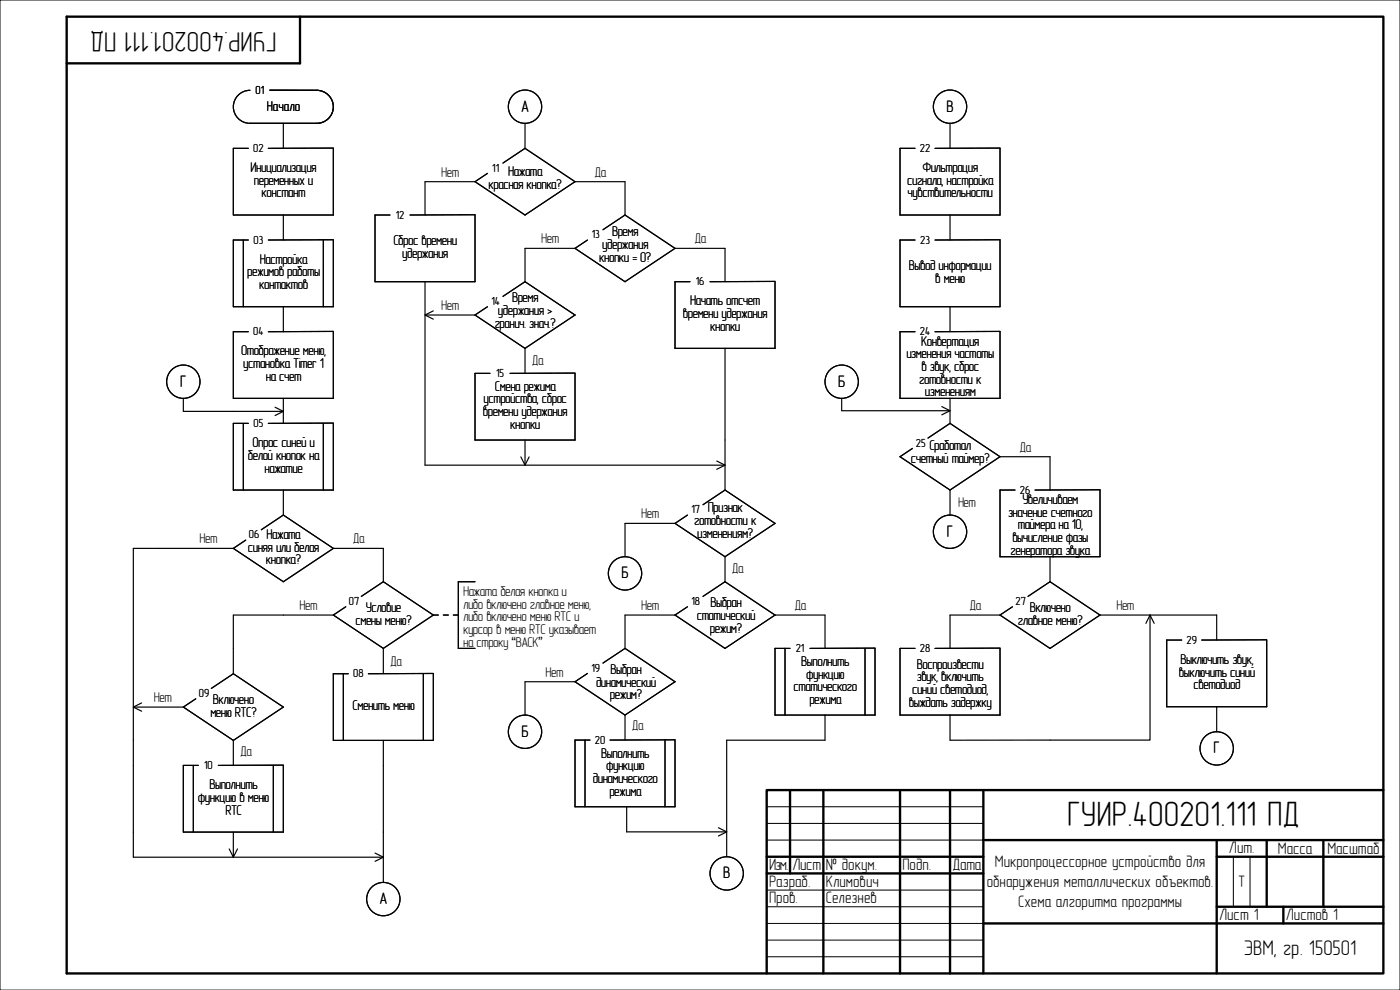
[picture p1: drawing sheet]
<svg xmlns="http://www.w3.org/2000/svg" width="420mm" height="297mm" viewBox="0 0 420 297" stroke-linecap="round" stroke-linejoin="round" font-family="sans-serif">
<defs><g id="words">
<text font-size="10.6" x="320.1" y="247.7">ГУИР.400201.111 ПД</text>
<text font-size="8.5" x="82.9" y="9.5" transform="rotate(-180 82.9 9.5)">ГУИР.400201.111 ПД</text>
<text font-size="6.3" x="373.1" y="286.4">ЭВМ, гр. 150501</text>
<g font-size="5">
<text x="156.3" y="33.5">А</text>
<text x="283.9" y="33.5">В</text>
<text x="54" y="116">Г</text>
<text x="251.4" y="116">Б</text>
<text x="284.1" y="161">Г</text>
<text x="186.4" y="173.5">Б</text>
<text x="156.4" y="221">Б</text>
<text x="364.1" y="226">Г</text>
<text x="368.7" y="256">Лит.</text>
<text x="383.4" y="256.1">Масса</text>
<text x="398.2" y="256.1">Масштаб</text>
<text x="216.9" y="263.5">В</text>
<text x="230.7" y="261">Изм.</text>
<text x="237.7" y="261">Лист</text>
<text x="247.7" y="261">№ докум.</text>
<text x="270.7" y="261">Подп.</text>
<text x="285.8" y="261">Дата</text>
<text x="298.4" y="260.1">Микропроцессорное устройство для</text>
<text x="230.7" y="266">Разраб.</text>
<text x="247.7" y="266">Климович</text>
<text x="296" y="266">обнаружения металлических объектов.</text>
<text x="371.5" y="266">Т</text>
<text x="113.8" y="271.2">А</text>
<text x="230.7" y="271">Пров.</text>
<text x="247.7" y="271">Селезнев</text>
<text x="305.4" y="271.9">Схема алгоритма программы</text>
<text x="365.7" y="276">Лист 1</text>
<text x="385.7" y="276">Листов 1</text>
</g>
<g font-size="4.2">
<text x="80" y="33.3">Начало</text>
<text x="75.1" y="51.6">Инициализация</text>
<text x="132.4" y="53">Нет</text>
<text x="152.5" y="52.8">Нажата</text>
<text x="178.3" y="53">Да</text>
<text x="276.7" y="51.6">Фильтрация</text>
<text x="76.1" y="55.4">переменных и</text>
<text x="78.5" y="59.2">констант</text>
<text x="146.6" y="56.6">красная кнопка?</text>
<text x="272.1" y="55.4">сигнала, настройка</text>
<text x="272.3" y="59.2">чувствительности</text>
<text x="183.6" y="70.9">Время</text>
<text x="118" y="73.5">Сброс времени</text>
<text x="120.7" y="77.3">удержания</text>
<text x="162.4" y="73">Нет</text>
<text x="180.7" y="74.7">удержания</text>
<text x="208.3" y="73">Да</text>
<text x="74.2" y="82.9">режимов работы</text>
<text x="78" y="79.1">Настройка</text>
<text x="179.8" y="78.5">кнопки = 0?</text>
<text x="272.7" y="81">Вывод информации</text>
<text x="77.8" y="86.7">контактов</text>
<text x="280.6" y="84.8">в меню</text>
<text x="132.4" y="93">Нет</text>
<text x="149.4" y="94.4">удержания &gt;</text>
<text x="153.6" y="90.6">Время</text>
<text x="204.9" y="95.4">времени удержания</text>
<text x="207.1" y="91.6">Начать отсчет</text>
<text x="148.4" y="98.2">гранич. знач.?</text>
<text x="213.1" y="99.2">кнопки</text>
<text x="72.3" y="106.6">Отображение меню,</text>
<text x="271.9" y="107.4">изменения частоты</text>
<text x="276.4" y="103.6">Конвертация</text>
<text x="73" y="110.4">установка Timer 1</text>
<text x="159.6" y="109.5">Да</text>
<text x="276.4" y="111.3">в звук, сброс</text>
<text x="79.7" y="114.2">на счет</text>
<text x="148.4" y="117.2">Смена режима</text>
<text x="275.8" y="115.1">готовности к</text>
<text x="277.5" y="118.9">изменениям</text>
<text x="144.9" y="124.8">времени удержания</text>
<text x="145.1" y="121">устройства, сброс</text>
<text x="153.1" y="128.6">кнопки</text>
<text x="74.4" y="137.9">белой кнопок на</text>
<text x="75.7" y="134.1">Опрос синей и</text>
<text x="278.8" y="135.1">Сработал</text>
<text x="305.8" y="135.5">Да</text>
<text x="79.3" y="141.7">нажатие</text>
<text x="273.3" y="138.9">счетный таймер?</text>
<text x="192.4" y="155.5">Нет</text>
<text x="212.3" y="153.7">Признак</text>
<text x="287.4" y="152.1">Нет</text>
<text x="302.4" y="155">значение счетного</text>
<text x="306.7" y="151.1">Увеличиваем</text>
<text x="80" y="161.7">Нажата</text>
<text x="208.2" y="157.5">готовности к</text>
<text x="209.2" y="161.3">изменениям?</text>
<text x="305.3" y="158.8">таймера на 10,</text>
<text x="59.9" y="163">Нет</text>
<text x="74.3" y="165.5">синяя или белая</text>
<text x="105.8" y="163">Да</text>
<text x="303.2" y="166.4">генератора звука</text>
<text x="303.7" y="162.6">вычисление фазы</text>
<text x="79.8" y="169.3">кнопка?</text>
<text x="219.6" y="172">Да</text>
<text x="138.9" y="178.8">Нажата белая кнопка и</text>
<text x="89.9" y="183">Нет</text>
<text x="109.7" y="183.6">Условие</text>
<text x="138.9" y="182.6">либо включено главное меню,</text>
<text x="192.4" y="183">Нет</text>
<text x="209" y="186">статический</text>
<text x="213.1" y="182.2">Выбран</text>
<text x="238.3" y="183">Да</text>
<text x="290.8" y="183">Да</text>
<text x="308.9" y="183.6">Включено</text>
<text x="334.9" y="183">Нет</text>
<text x="106.6" y="187.4">смены меню?</text>
<text x="138.9" y="186.4">либо включено меню RTC и</text>
<text x="138.9" y="190.2">курсор в меню RTC указывает</text>
<text x="213" y="189.8">режим?</text>
<text x="305.4" y="187.4">главное меню?</text>
<text x="138.9" y="194.1">на строку “BACK”</text>
<text x="117.1" y="199.6">Да</text>
<text x="163.6" y="203">Нет</text>
<text x="183.1" y="202.2">Выбран</text>
<text x="240.4" y="199.7">Выполнить</text>
<text x="241.9" y="203.5">функцию</text>
<text x="275.1" y="200.6">Воспроизвести</text>
<text x="353.6" y="202.9">выключить синий</text>
<text x="354.1" y="199.1">Выключить звук,</text>
<text x="178.8" y="206">динамический</text>
<text x="183" y="209.8">режим?</text>
<text x="238.1" y="207.3">статического</text>
<text x="273.6" y="208.2">синий светодиод,</text>
<text x="275" y="204.4">звук, включить</text>
<text x="358.1" y="206.7">светодиод</text>
<text x="46.1" y="210.5">Нет</text>
<text x="63.1" y="215">меню RTC?</text>
<text x="63.9" y="211.2">Включено</text>
<text x="105.8" y="213">Сменить меню</text>
<text x="242.8" y="211.2">режима</text>
<text x="272.6" y="212">выждать задержку</text>
<text x="189.6" y="219">Да</text>
<text x="72.1" y="226.7">Да</text>
<text x="180.4" y="227.2">Выполнить</text>
<text x="181.9" y="231">функцию</text>
<text x="62.9" y="236.7">Выполнить</text>
<text x="177.8" y="234.8">динамического</text>
<text x="182.8" y="238.7">режима</text>
<text x="59.4" y="240.5">функцию в меню</text>
<text x="67.6" y="244.3">RTC</text>
</g>
<g font-size="3.5">
<text x="76.7" y="28.2">01</text>
<text x="76" y="45.6">02</text>
<text x="276" y="45.6">22</text>
<text x="147.7" y="51.5">11</text>
<text x="118.7" y="65.6">12</text>
<text x="177.5" y="71.5">13</text>
<text x="76" y="73.1">03</text>
<text x="276.1" y="73.1">23</text>
<text x="208.7" y="85.6">16</text>
<text x="147.4" y="91.5">14</text>
<text x="76" y="100.6">04</text>
<text x="276" y="100.6">24</text>
<text x="148.8" y="113.1">15</text>
<text x="76" y="128.1">05</text>
<text x="274.8" y="134">25</text>
<text x="306" y="148.1">26</text>
<text x="207.4" y="154">17</text>
<text x="74.7" y="161.5">06</text>
<text x="104.7" y="181.5">07</text>
<text x="207.4" y="181.5">18</text>
<text x="304.7" y="181.5">27</text>
<text x="238.7" y="195.6">21</text>
<text x="276" y="195.6">28</text>
<text x="356" y="193.1">29</text>
<text x="106" y="203.2">08</text>
<text x="177.4" y="201.5">19</text>
<text x="59.7" y="209.1">09</text>
<text x="178.5" y="223.1">20</text>
<text x="61.2" y="230.7">10</text>
</g>
</g></defs>
<path d="M0 0h420v297h-420zM230 242h65M230 247h65M230 252h65M370 257v15M375 257v15M230 267h65M230 272h65M230 277h65M230 282h65M230 287h65" fill="none" stroke="#000" stroke-width=".3"/>
<g fill="none" stroke="#000" stroke-width=".71">
<path d="M20 5h395v287h-395zM90 5v14h-70M237 237v25M247 237v55M270 237v55M285 237v55M295 237v55M415 237h-185v55M230 257h65M295 252h120M365 257h50M365 252v40"/>
<path d="M380 252v20M397 252v20M230 262h65M295 277h120M365 272h50M385 272v5"/>
</g>
<g fill="none" stroke="#000" stroke-width=".35">
<path d="M80.9 27.1h14.1a5 5 0 0 1 5 4.9 5 5 0 0 1-5 5h-20a5 5 0 0 1-5-5 5 5 0 0 1 5-4.9M85 37v7.5M157.5 37v7.5M285 37v7.5M74.5 44.5h-4.5v20h30v-20M100 44.4l-19.5 .1M142.5 54.5l15 10 15-10M142.5 54.5h-15v10M146.2 52l-3.7 2.5M150.9 48.9l6.6-4.4 15 10M172.5 54.5h15v10M274.5 44.5h-4.5v20h30v-20"/>
<path d="M300 44.4l-19.5 .1M73 72v20M74.5 72h-4.5v20h30v-20M85 64.5v7.5M97 72v20M100 71.9l-19.5 .1M117 64.5h-4.5v20h30v-20M142.5 64.4l-19.5 .1M172.5 74.5h-15v10M172.5 74.5l15 10 15-10M176.2 72l-3.7 2.5M187.5 64.5l15 10"/>
<path d="M187.5 64.5l-6.6 4.4M202.5 74.5h15v10M274.5 72h-4.5v20h30v-20M285 64.5v7.5M300 71.9l-19.5 .1M74.5 99.5h-4.5v20h30v-20M85 92v7.5M100 99.4l-19.5 .1M127.5 84.5v55h90M127.5 94.5h15M130 93.3l-2.5 1.2 2.5 1.2M142.5 94.5l15 10"/>
<path d="M146.2 92l-3.7 2.5M157.5 84.5l15 10-15 10M157.5 84.5l-6.6 4.4M207 84.5h-4.5v20h30v-20M232.5 84.4l-19.5 .1M274.5 99.5h-4.5v20h30v-20M285 92v7.5M300 99.4l-19.5 .1M55 119.5v3.9h30M85 119.5v7.5M147 112h-4.5v20h30v-20M157.5 104.5v7.5"/>
<path d="M172.5 111.9l-19.5 .1M217.5 104.5v42.6M252.5 119.5v3.7h32.5M285 119.5v7.5M73 127v20M74.5 127h-4.5v20h30v-20M82.5 122.2l2.5 1.2-2.5 1.2M97 127v20M100 126.9l-19.5 .1M156.3 137.1l1.2 2.4 1.2-2.4M157.5 132v7.5M215 138.3l2.5 1.2-2.5 1.3"/>
<path d="M273.7 134.5l-3.7 2.5 15 10M282.5 122l2.5 1.2-2.5 1.2M285 127l15 10M285 127l-6.6 4.4M300 137l-15 10M300 137h15v10M78.4 158.9l6.6-4.4 15 10M85 147v7.5M202.5 157h-15v10M202.5 157l15 10M206.2 154.5l-3.7 2.5M210.9 151.4l6.6-4.4 15 10-15 10"/>
<path d="M285 147v7.5M304.5 147h-4.5v20h30v-20M330 146.9l-19.5 .1M70 164.5l15 10 15-10M70 164.5h-30v92.6h75M73.7 162l-3.7 2.5M100 164.5h15v10M115 174.5l15 10M115 174.5l-6.6 4.4M142.5 174.5h-5v20h5M217.5 167v7.5M217.5 174.5l15 10"/>
<path d="M217.5 174.5l-6.6 4.4M308.4 178.9l6.6-4.4 15 10M315 167v7.5M100 184.5h-30v17.5M100 184.5l15 10M103.7 182l-3.7 2.5M115 194.5v7.5M130 184.5l-15 10M130 184.5h1.5M133 184.5h1.5M136 184.5h1.5M187.5 194.5l15 10-15 10"/>
<path d="M187.5 194.5l-6.6 4.4M202.5 184.5h-15v10M202.5 184.5l15 10 15-10M206.2 182l-3.7 2.5M232.5 184.5h15v10M235.5 194.5v20M237 194.5h-4.5v20h30v-20M259.5 194.5v20M262.5 194.4l-19.5 .1M274.5 194.5h-4.5v20h30v-20M300 184.5h-15v10M300 184.5l15 10 15-10"/>
<path d="M300 194.4l-19.5 .1M303.7 182l-3.7 2.5M330 184.5h35v7.5M343.8 187l1.2-2.5 1.2 2.5M345 184.5v37.5h-60v-7.5M354.5 192h-4.5v20h30v-20M380 191.9l-19.5 .1M40 212.1h15M42.5 210.9l-2.5 1.2 2.5 1.2M58.7 209.6l-3.7 2.5M63.4 206.5l6.6-4.4 15 10-15 10-15-10M103 202.1v20"/>
<path d="M104.5 202.1h-4.5v20h30v-20M127 202.1v20M130 202l-19.5 .1M172.5 204.5h-15v10M172.5 204.5l15 10M176.2 202l-3.7 2.5M187.5 214.5v7.5M247.5 214.5v7.5h-29.5v35M365 212v7.5M58 229.6v20M59.5 229.6h-4.5v20h30v-20M70 222v7.5"/>
<path d="M82 229.6v20M85 229.5l-19.5 .1M115 222.1v42.6M175.5 222v20M177 222h-4.5v20h30v-20M199.5 222v20M202.5 221.9l-19.5 .1M68.8 254.7l1.2 2.4 1.2-2.4M70 249.6v7.5M112.5 255.9l2.5 1.2-2.5 1.3M188 242v7.5h30M215.5 248.3l2.5 1.2-2.5 1.3"/>
<circle cx="157.5" cy="32" r="5"/>
<circle cx="285" cy="32" r="5"/>
<circle cx="55" cy="114.5" r="5"/>
<circle cx="252.5" cy="114.5" r="5"/>
<circle cx="285" cy="159.5" r="5"/>
<circle cx="187.5" cy="172" r="5"/>
<circle cx="157.5" cy="219.5" r="5"/>
<circle cx="365" cy="224.5" r="5"/>
<circle cx="115" cy="269.7" r="5"/>
<circle cx="218" cy="262" r="5"/>
</g>
<use href="#words"/>
</svg>
